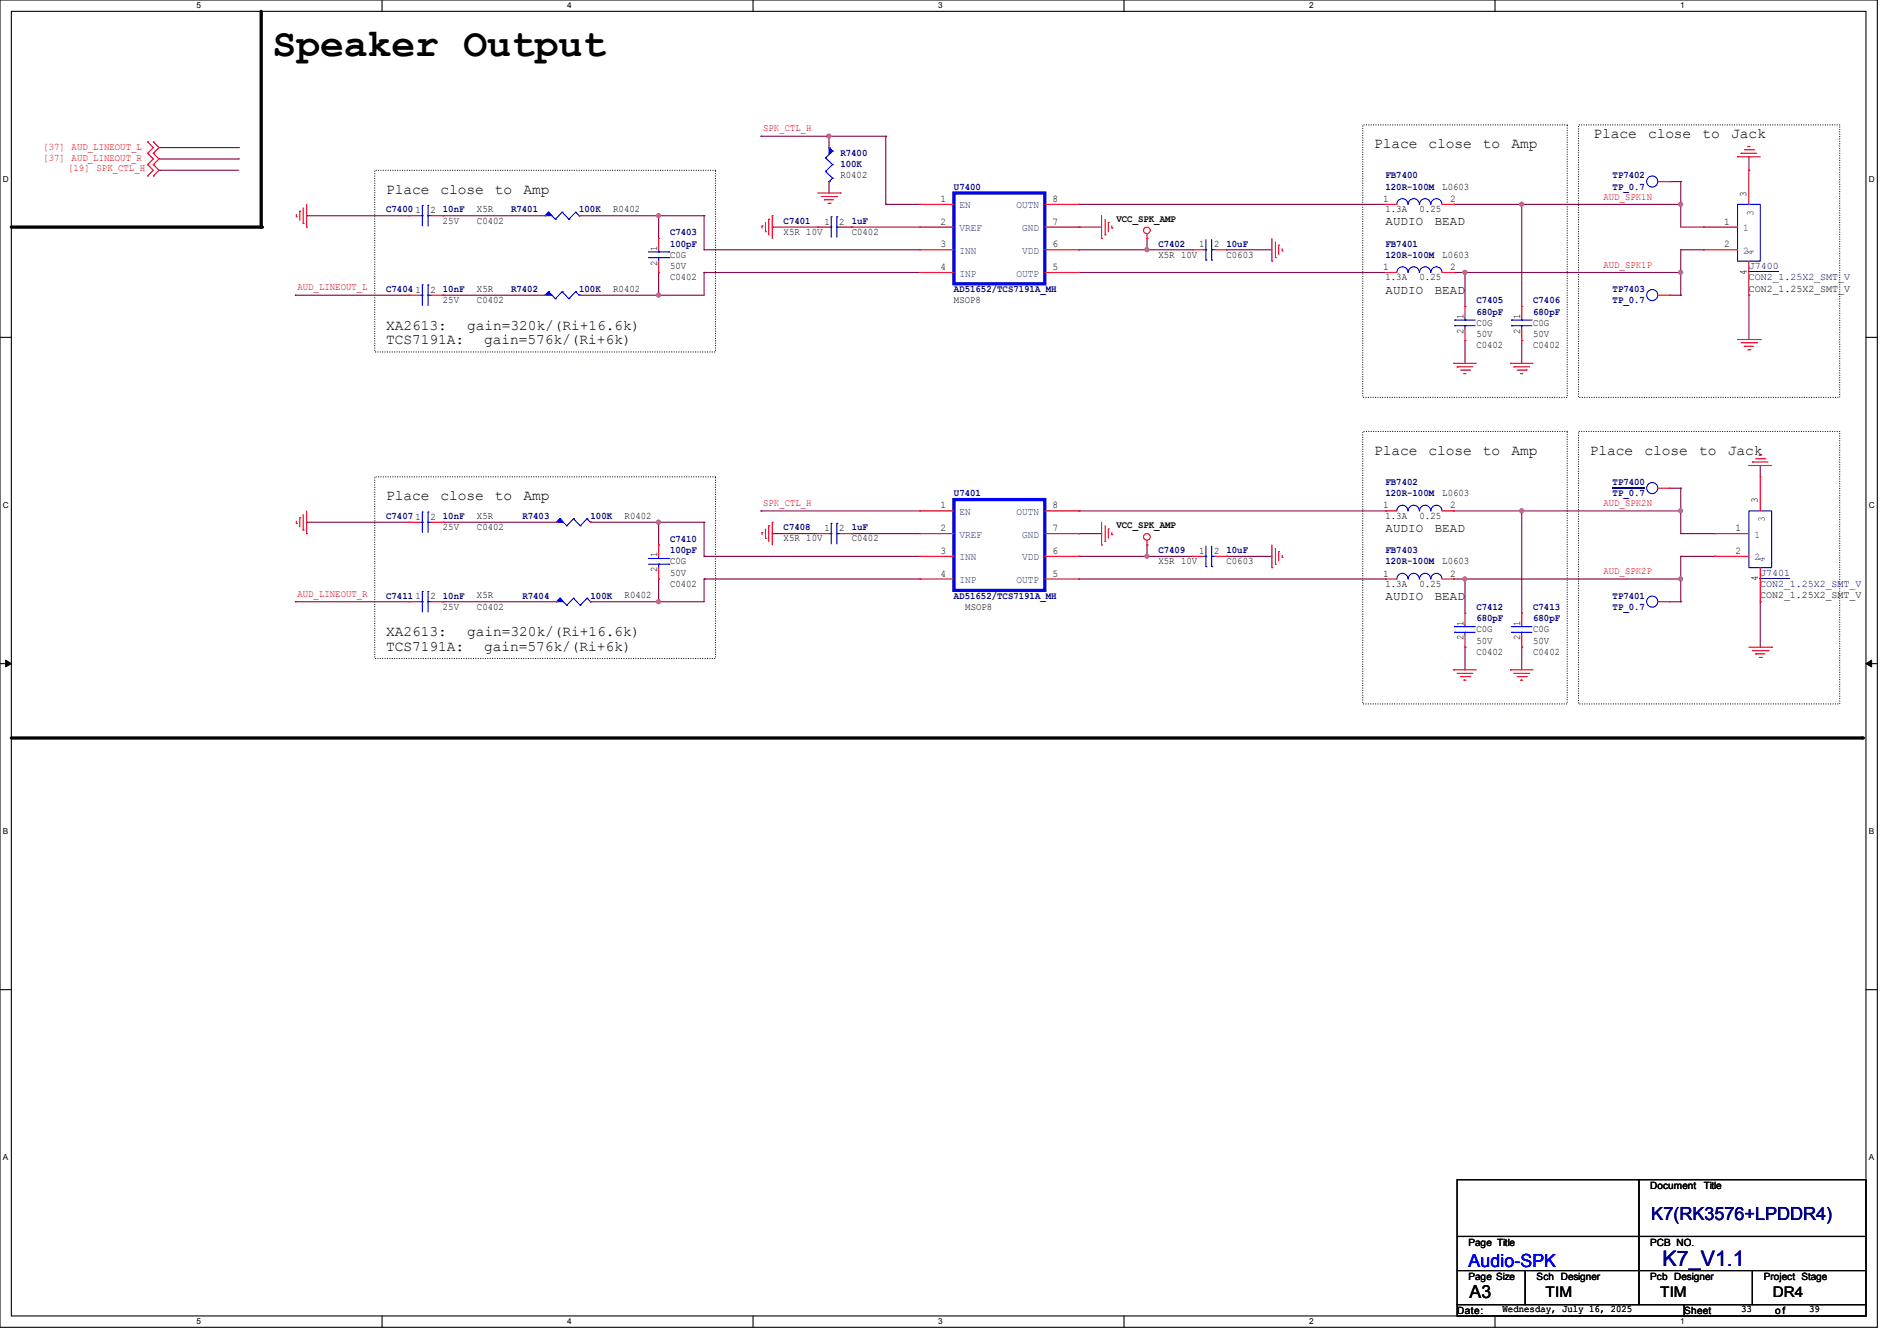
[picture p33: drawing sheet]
<svg xmlns="http://www.w3.org/2000/svg" width="297mm" height="210mm" viewBox="0 0 297 210" stroke-linecap="round" stroke-linejoin="round" font-family="sans-serif">
<defs><g id="words">
<text font-size="6.2" x="42.7" y="8.8">Speaker Output</text>
<text font-size="3.3" fill="#0000a0" x="260.3" y="198.2">K7_V1.1</text>
<text font-size="2.8" fill="#000080" x="258.5" y="191">K7(RK3576+LPDDR4)</text>
<text font-size="2.8" fill="#00f" x="229.9" y="198.5">Audio-SPK</text>
<text font-size="2.8" x="230.1" y="203.3">A3</text>
<g font-size="2.3">
<text x="215.1" y="23.2">Place</text>
<text x="223.6" y="23.2">close</text>
<text x="232.2" y="23.2">to</text>
<text x="236.6" y="23.2">Amp</text>
<text x="249.5" y="21.6">Place</text>
<text x="258" y="21.6">close</text>
<text x="266.6" y="21.6">to</text>
<text x="271.1" y="21.6">Jack</text>
<text x="60.5" y="30.3">Place</text>
<text x="69" y="30.3">close</text>
<text x="77.5" y="30.3">to</text>
<text x="82" y="30.3">Amp</text>
<text x="60.5" y="51.6">XA2613:</text>
<text x="60.5" y="53.9">TCS7191A:</text>
<text x="73.2" y="51.6">gain=320k/(Ri+16.6k)</text>
<text x="75.8" y="53.9">gain=576k/(Ri+6k)</text>
<text x="215.1" y="71.2">Place</text>
<text x="223.6" y="71.2">close</text>
<text x="232.2" y="71.2">to</text>
<text x="236.6" y="71.2">Amp</text>
<text x="248.9" y="71.2">Place</text>
<text x="257.5" y="71.2">close</text>
<text x="266" y="71.2">to</text>
<text x="270.5" y="71.2">Jack</text>
<text x="60.5" y="78.3">Place</text>
<text x="69" y="78.3">close</text>
<text x="77.5" y="78.3">to</text>
<text x="82" y="78.3">Amp</text>
<text x="60.5" y="99.7">XA2613:</text>
<text x="60.5" y="101.9">TCS7191A:</text>
<text x="73.2" y="99.7">gain=320k/(Ri+16.6k)</text>
<text x="75.8" y="101.9">gain=576k/(Ri+6k)</text>
<text x="242" y="203.2">TIM</text>
<text x="259.9" y="203.2">TIM</text>
<text x="277.5" y="203.2">DR4</text>
</g>
<g font-size="1.9">
<text x="216.9" y="35.3">AUDIO</text>
<text x="224.6" y="35.3">BEAD</text>
<text x="216.9" y="46">AUDIO</text>
<text x="224.6" y="46">BEAD</text>
<text x="216.9" y="83.3">AUDIO</text>
<text x="224.6" y="83.3">BEAD</text>
<text x="216.9" y="94">AUDIO</text>
<text x="224.6" y="94">BEAD</text>
</g>
<g font-size="1.6" fill="#f00">
<text x="6.8" y="23.5">[37] AUD_LINEOUT_L</text>
<text x="119.5" y="20.6">SPK_CTL_H</text>
<text x="6.8" y="25.2">[37] AUD_LINEOUT_R</text>
<text x="10.7" y="26.8">[19] SPK_CTL_H</text>
<text x="251" y="31.2">AUD_SPK1N</text>
<text x="251" y="41.9">AUD_SPK1P</text>
<text x="46.6" y="45.5">AUD_LINEOUT_L</text>
<text x="119.5" y="79.2">SPK_CTL_H</text>
<text x="251" y="79.2">AUD_SPK2N</text>
<text x="251" y="89.9">AUD_SPK2P</text>
<text x="46.6" y="93.5">AUD_LINEOUT_R</text>
</g>
<g font-size="1.6" fill="#000080">
<text x="131.6" y="24.4">R7400</text>
<text x="131.6" y="26.2">100K</text>
<text x="149.4" y="29.7">U7400</text>
<text x="216.9" y="27.9">FB7400</text>
<text x="216.9" y="29.7">120R-100M</text>
<text x="252.5" y="27.9">TP7402</text>
<text x="252.5" y="29.7">TP_0.7</text>
<text x="60.5" y="33.3">C7400</text>
<text x="69.3" y="33.3">10nF</text>
<text x="80" y="33.3">R7401</text>
<text x="90.7" y="33.3">100K</text>
<text x="122.7" y="35.1">C7401</text>
<text x="133.3" y="35.1">1uF</text>
<text x="104.9" y="36.8">C7403</text>
<text x="104.9" y="38.6">100pF</text>
<text x="181.4" y="38.6">C7402</text>
<text x="192" y="38.6">10uF</text>
<text x="216.9" y="38.6">FB7401</text>
<text x="216.9" y="40.4">120R-100M</text>
<text x="60.5" y="45.7">C7404</text>
<text x="69.3" y="45.7">10nF</text>
<text x="80" y="45.7">R7402</text>
<text x="90.7" y="45.7">100K</text>
<text x="149.4" y="45.7">AD51652/TCS7191A_MH</text>
<text x="231.1" y="47.5">C7405</text>
<text x="240" y="47.5">C7406</text>
<text x="252.5" y="45.7">TP7403</text>
<text x="252.5" y="47.5">TP_0.7</text>
<text x="273.8" y="42.1">J7400</text>
<text x="273.8" y="43.9">CON2_1.25X2_SMT_V</text>
<text x="231.1" y="49.3">680pF</text>
<text x="240" y="49.3">680pF</text>
<text x="149.4" y="77.7">U7401</text>
<text x="216.9" y="75.9">FB7402</text>
<text x="216.9" y="77.7">120R-100M</text>
<text x="252.5" y="75.9">TP7400</text>
<text x="252.5" y="77.7">TP_0.7</text>
<text x="60.5" y="81.3">C7407</text>
<text x="69.3" y="81.3">10nF</text>
<text x="81.8" y="81.3">R7403</text>
<text x="92.5" y="81.3">100K</text>
<text x="122.7" y="83.1">C7408</text>
<text x="133.3" y="83.1">1uF</text>
<text x="104.9" y="84.8">C7410</text>
<text x="104.9" y="86.6">100pF</text>
<text x="181.4" y="86.6">C7409</text>
<text x="192" y="86.6">10uF</text>
<text x="216.9" y="86.6">FB7403</text>
<text x="216.9" y="88.4">120R-100M</text>
<text x="60.5" y="93.7">C7411</text>
<text x="69.3" y="93.7">10nF</text>
<text x="81.8" y="93.7">R7404</text>
<text x="92.5" y="93.7">100K</text>
<text x="149.4" y="93.7">AD51652/TCS7191A_MH</text>
<text x="231.1" y="95.5">C7412</text>
<text x="240" y="95.5">C7413</text>
<text x="252.5" y="93.7">TP7401</text>
<text x="252.5" y="95.5">TP_0.7</text>
<text x="275.6" y="90.1">J7401</text>
<text x="275.6" y="91.9">CON2_1.25X2_SMT_V</text>
<text x="231.1" y="97.3">680pF</text>
<text x="240" y="97.3">680pF</text>
</g>
<g font-size="1.6">
<text x="131.6" y="27.9">R0402</text>
<text x="225.8" y="29.7">L0603</text>
<text x="65.1" y="33.4">1</text>
<text x="67.4" y="33.4">2</text>
<text x="69.3" y="35">25V</text>
<text x="74.7" y="35">C0402</text>
<text x="74.7" y="33.2">X5R</text>
<text x="96" y="33.2">R0402</text>
<text x="129.1" y="35.2">1</text>
<text x="131.4" y="35.2">2</text>
<text x="147.2" y="31.6">1</text>
<text x="147.2" y="35.2">2</text>
<text x="164.8" y="35.2">7</text>
<text x="164.8" y="31.6">8</text>
<text x="174.8" y="34.7">VCC_SPK_AMP</text>
<text x="216.6" y="31.6">1</text>
<text x="216.9" y="33.2">1.3A</text>
<text x="222.2" y="33.2">0.25</text>
<text x="227" y="31.6">2</text>
<text x="269.9" y="35.2">1</text>
<text x="273.4" y="30.8" transform="rotate(-90 273.4 30.8)">3</text>
<text x="102.9" y="41.6" transform="rotate(-90 102.9 41.6)">2</text>
<text x="102.9" y="39.3" transform="rotate(-90 102.9 39.3)">1</text>
<text x="104.9" y="40.3">C0G</text>
<text x="122.7" y="36.8">X5R 10V</text>
<text x="133.3" y="36.8">C0402</text>
<text x="147.2" y="38.7">3</text>
<text x="164.8" y="38.7">6</text>
<text x="181.4" y="40.3">X5R 10V</text>
<text x="187.7" y="38.7">1</text>
<text x="190.1" y="38.7">2</text>
<text x="192" y="40.3">C0603</text>
<text x="225.8" y="40.3">L0603</text>
<text x="269.9" y="38.7">2</text>
<text x="65.1" y="45.8">1</text>
<text x="67.4" y="45.8">2</text>
<text x="69.3" y="47.5">25V</text>
<text x="74.7" y="47.5">C0402</text>
<text x="74.7" y="45.7">X5R</text>
<text x="96" y="45.7">R0402</text>
<text x="104.9" y="43.9">C0402</text>
<text x="104.9" y="42.1">50V</text>
<text x="147.2" y="42.3">4</text>
<text x="149.4" y="47.5">MSOP8</text>
<text x="164.8" y="42.3">5</text>
<text x="216.6" y="42.3">1</text>
<text x="216.9" y="43.9">1.3A</text>
<text x="222.2" y="43.9">0.25</text>
<text x="227" y="42.3">2</text>
<text x="273.4" y="43" transform="rotate(-90 273.4 43)">4</text>
<text x="273.8" y="45.7">CON2_1.25X2_SMT_V</text>
<text x="229.1" y="52.3" transform="rotate(-90 229.1 52.3)">2</text>
<text x="229.1" y="50" transform="rotate(-90 229.1 50)">1</text>
<text x="231.1" y="51">C0G</text>
<text x="231.1" y="52.8">50V</text>
<text x="238" y="52.3" transform="rotate(-90 238 52.3)">2</text>
<text x="238" y="50" transform="rotate(-90 238 50)">1</text>
<text x="240" y="51">C0G</text>
<text x="240" y="52.8">50V</text>
<text x="231.1" y="54.6">C0402</text>
<text x="240" y="54.6">C0402</text>
<text x="225.8" y="77.7">L0603</text>
<text x="65.1" y="81.4">1</text>
<text x="67.4" y="81.4">2</text>
<text x="69.3" y="83">25V</text>
<text x="74.7" y="83">C0402</text>
<text x="74.7" y="81.2">X5R</text>
<text x="97.8" y="81.2">R0402</text>
<text x="129.1" y="83.2">1</text>
<text x="131.4" y="83.2">2</text>
<text x="147.2" y="79.6">1</text>
<text x="147.2" y="83.2">2</text>
<text x="164.8" y="83.2">7</text>
<text x="164.8" y="79.6">8</text>
<text x="174.8" y="82.7">VCC_SPK_AMP</text>
<text x="216.6" y="79.6">1</text>
<text x="216.9" y="81.2">1.3A</text>
<text x="222.2" y="81.2">0.25</text>
<text x="227" y="79.6">2</text>
<text x="271.7" y="83.2">1</text>
<text x="275.2" y="78.8" transform="rotate(-90 275.2 78.8)">3</text>
<text x="102.9" y="89.6" transform="rotate(-90 102.9 89.6)">2</text>
<text x="102.9" y="87.3" transform="rotate(-90 102.9 87.3)">1</text>
<text x="104.9" y="88.3">C0G</text>
<text x="122.7" y="84.8">X5R 10V</text>
<text x="133.3" y="84.8">C0402</text>
<text x="147.2" y="86.7">3</text>
<text x="164.8" y="86.7">6</text>
<text x="181.4" y="88.3">X5R 10V</text>
<text x="187.7" y="86.7">1</text>
<text x="190.1" y="86.7">2</text>
<text x="192" y="88.3">C0603</text>
<text x="225.8" y="88.3">L0603</text>
<text x="271.7" y="86.7">2</text>
<text x="65.1" y="93.9">1</text>
<text x="67.4" y="93.9">2</text>
<text x="69.3" y="95.5">25V</text>
<text x="74.7" y="95.5">C0402</text>
<text x="74.7" y="93.7">X5R</text>
<text x="97.8" y="93.7">R0402</text>
<text x="104.9" y="91.9">C0402</text>
<text x="104.9" y="90.1">50V</text>
<text x="147.2" y="90.3">4</text>
<text x="151.1" y="95.5">MSOP8</text>
<text x="164.8" y="90.3">5</text>
<text x="216.6" y="90.3">1</text>
<text x="216.9" y="91.9">1.3A</text>
<text x="222.2" y="91.9">0.25</text>
<text x="227" y="90.3">2</text>
<text x="275.2" y="91" transform="rotate(-90 275.2 91)">4</text>
<text x="275.6" y="93.7">CON2_1.25X2_SMT_V</text>
<text x="229.1" y="100.3" transform="rotate(-90 229.1 100.3)">2</text>
<text x="229.1" y="98" transform="rotate(-90 229.1 98)">1</text>
<text x="231.1" y="99">C0G</text>
<text x="231.1" y="100.8">50V</text>
<text x="238" y="100.3" transform="rotate(-90 238 100.3)">2</text>
<text x="238" y="98" transform="rotate(-90 238 98)">1</text>
<text x="240" y="99">C0G</text>
<text x="240" y="100.8">50V</text>
<text x="231.1" y="102.6">C0402</text>
<text x="240" y="102.6">C0402</text>
<text x="258.4" y="186.2">Document</text>
<text x="266.7" y="186.2">Title</text>
<text x="229.9" y="195.1">Page Title</text>
<text x="258.4" y="195.1">PCB NO.</text>
<text x="229.9" y="200.4">Page Size</text>
<text x="240.6" y="200.4">Sch Designer</text>
<text x="258.4" y="200.4">Pcb Designer</text>
<text x="276.1" y="200.4">Project Stage</text>
<text x="228.1" y="205.7">Date:</text>
<text x="235.2" y="205.5">Wednesday, July 16, 2025</text>
<text x="263.7" y="205.7">Sheet</text>
<text x="272.6" y="205.5">33</text>
<text x="277.9" y="205.7">o f</text>
<text x="283.3" y="205.5">39</text>
</g>
<g font-size="1.6" fill="#004080">
<text x="150.2" y="32.6">EN</text>
<text x="159.1" y="32.6">OUTN</text>
<text x="274.5" y="33.8" transform="rotate(-90 274.5 33.8)">3</text>
<text x="150.2" y="36.2">VREF</text>
<text x="150.2" y="39.8">INN</text>
<text x="160" y="39.8">VDD</text>
<text x="160" y="36.2">GND</text>
<text x="272.9" y="36.2">1</text>
<text x="272.9" y="39.8">2</text>
<text x="274.5" y="40" transform="rotate(-90 274.5 40)">4</text>
<text x="150.2" y="43.3">INP</text>
<text x="159.1" y="43.3">OUTP</text>
<text x="150.2" y="80.6">EN</text>
<text x="159.1" y="80.6">OUTN</text>
<text x="276.3" y="81.8" transform="rotate(-90 276.3 81.8)">3</text>
<text x="150.2" y="84.2">VREF</text>
<text x="150.2" y="87.8">INN</text>
<text x="160" y="87.8">VDD</text>
<text x="160" y="84.2">GND</text>
<text x="274.7" y="84.2">1</text>
<text x="274.7" y="87.8">2</text>
<text x="276.3" y="88" transform="rotate(-90 276.3 88)">4</text>
<text x="150.2" y="91.3">INP</text>
<text x="159.1" y="91.3">OUTP</text>
</g>
<g font-size="1.3">
<text x="30.8" y="1.3">5</text>
<text x="88.8" y="1.3">4</text>
<text x="146.9" y="1.3">3</text>
<text x="205" y="1.3">2</text>
<text x="263.1" y="1.3">1</text>
<text x=".5" y="28.4">D</text>
<text x="292.6" y="28.4">D</text>
<text x=".5" y="79.5">C</text>
<text x="292.6" y="79.5">C</text>
<text x=".5" y="130.6">B</text>
<text x="292.6" y="130.6">B</text>
<text x=".5" y="181.7">A</text>
<text x="292.6" y="181.7">A</text>
<text x="30.8" y="207.4">5</text>
<text x="88.8" y="207.4">4</text>
<text x="146.9" y="207.4">3</text>
<text x="205" y="207.4">2</text>
<text x="263.1" y="207.4">1</text>
</g>
</g></defs>
<g fill="none" stroke="#000" stroke-width=".17">
<path d="M0 0h293.9v207.9h-293.9zM1.8 1.8h290.3v204.3h-290.3zM59.8 0v1.8M117.9 0v1.8M176 0v1.8M234.1 0v1.8M0 52.8h1.8M292.1 52.8h1.8M0 103.9h1.8M292.1 103.9h1.8M0 155h1.8M292.1 155h1.8"/>
<path d="M59.8 206.1v1.8M117.9 206.1v1.8M176 206.1v1.8M234.1 206.1v1.8"/>
</g>
<path d="M.9 103.4l.9 .5-.9 .5zM292.1 103.9l.9-.5v1z" fill="#000"/>
<path d="M.9 103.4l.9 .5-.9 .5zM292.1 103.9l.9-.5v1z" fill="none" stroke="#000" stroke-width=".16"/>
<path d="M40.9 1.8v33.8h-39.1M1.8 115.6h289.8" fill="none" stroke="#000" stroke-width=".51"/>
<g fill="#000">
<circle cx="40.9" cy="35.6" r=".25"/>
<circle cx="291.6" cy="115.6" r=".25"/>
</g>
<path d="M213.4 19.6h32v42.6h-32zM247.1 19.6h40.9v42.6h-40.9zM58.7 26.7h53.3v28.4h-53.3zM58.7 74.7h53.3v28.4h-53.3zM213.4 67.6h32v42.6h-32zM247.1 67.6h40.9v42.6h-40.9z" fill="none" stroke="#000" stroke-width=".17" stroke-dasharray="0 .3"/>
<g fill="none" stroke="#800040" stroke-width=".17">
<path d="M24.9 26.7h.1M24.9 23.1h12.4M24.9 24.9h12.4M24.9 26.7h12.4M37.3 23.1h.1M37.3 24.9h.1M48 33.8h.1M48 33.8h16M69.3 33.8h.1M69.3 33.8h16M129.8 21.3h.1M129.8 21.3h8.9"/>
<path d="M46.2 46.2h.1M46.2 46.2h17.8M69.3 46.2h.1M69.3 46.2h16M46.2 94.2h.1M46.2 94.2h17.8M48 81.8h.1M48 81.8h16M69.3 81.8h.1M69.3 94.2h.1M69.3 81.8h17.8M69.3 94.2h17.8"/>
</g>
<circle cx="129.8" cy="21.3" r=".32" fill="#f0f"/>
<circle cx="129.8" cy="21.3" r=".32" fill="none" stroke="#f0f" stroke-width=".17"/>
<path d="M138.7 32h.1M138.7 32h5.3M168.9 32h.1M168.9 32h48M227.6 32h.1M227.6 32h35.5M238.3 32h.1M238.3 32v16M263.1 32h.1" fill="none" stroke="#800040" stroke-width=".17"/>
<circle cx="238.2" cy="32" r=".32" fill="#f0f"/>
<circle cx="238.2" cy="32" r=".32" fill="none" stroke="#f0f" stroke-width=".17"/>
<circle cx="263.1" cy="32" r=".32" fill="#f0f"/>
<circle cx="263.1" cy="32" r=".32" fill="none" stroke="#f0f" stroke-width=".17"/>
<g fill="none" stroke="#800040" stroke-width=".17">
<path d="M110.2 39.1h.1M110.2 39.1h33.8M120.9 35.6h.1M120.9 35.6h7.1M133.3 35.6h.1M133.3 35.6h10.7M168.9 35.6h.1M168.9 39.1h.1M168.9 35.6h3.6M168.9 39.1h10.7M263.1 32h.1M263.1 39.1h.1"/>
<path d="M263.1 32v3.6h3.6M263.1 39.1v3.6M263.1 39.1h3.6M266.7 35.6h.1M266.7 39.1h.1M103.1 46.2h.1M103.1 46.2h7.1M168.9 42.7h.1M168.9 42.7h48M227.6 42.7h.1M227.6 42.7h35.5M263.1 42.7h.1"/>
</g>
<circle cx="229.3" cy="42.7" r=".32" fill="#f0f"/>
<circle cx="229.3" cy="42.7" r=".32" fill="none" stroke="#f0f" stroke-width=".17"/>
<circle cx="263.1" cy="42.7" r=".32" fill="#f0f"/>
<circle cx="263.1" cy="42.7" r=".32" fill="none" stroke="#f0f" stroke-width=".17"/>
<path d="M229.4 48h.1M229.4 53.3h.1M229.4 42.7v5.3M229.4 53.3v3.6M238.3 53.3h.1M238.3 53.3v3.6M227.6 80h.1M227.6 80h35.5M263.1 80h.1" fill="none" stroke="#800040" stroke-width=".17"/>
<circle cx="238.2" cy="80" r=".32" fill="#f0f"/>
<circle cx="238.2" cy="80" r=".32" fill="none" stroke="#f0f" stroke-width=".17"/>
<path d="M227.6 90.7h.1M227.6 90.7h35.5M238.3 80h.1M238.3 80v16M263.1 80h.1M263.1 87.1h.1M263.1 90.7h.1M263.1 80v3.6h5.4M263.1 87.1v3.6M263.1 87.1h5.4M268.5 83.6h.1M268.5 87.1h.1" fill="none" stroke="#800040" stroke-width=".17"/>
<circle cx="229.3" cy="90.7" r=".32" fill="#f0f"/>
<circle cx="229.3" cy="90.7" r=".32" fill="none" stroke="#f0f" stroke-width=".17"/>
<circle cx="263.1" cy="90.7" r=".32" fill="#f0f"/>
<circle cx="263.1" cy="90.7" r=".32" fill="none" stroke="#f0f" stroke-width=".17"/>
<path d="M90.7 33.8h.1M90.7 33.8h12.4M129.8 28.4h.1M129.8 28.4v1.8M229.4 90.7h.1M229.4 90.7v5.3M229.4 101.3h.1M229.4 101.3v3.6M238.3 101.3h.1M238.3 101.3v3.6" fill="none" stroke="#800040" stroke-width=".17"/>
<circle cx="103.1" cy="33.8" r=".32" fill="#f0f"/>
<circle cx="103.1" cy="33.8" r=".32" fill="none" stroke="#f0f" stroke-width=".17"/>
<path d="M90.7 46.2h12.4M103.1 46.2h.1" fill="none" stroke="#800040" stroke-width=".17"/>
<circle cx="103.1" cy="46.2" r=".32" fill="#f0f"/>
<circle cx="103.1" cy="46.2" r=".32" fill="none" stroke="#f0f" stroke-width=".17"/>
<path d="M179.6 37.3h.1M179.6 39.1h.1M179.6 37.3v1.8M179.6 39.1h7.1" fill="none" stroke="#800040" stroke-width=".17"/>
<circle cx="179.6" cy="39.1" r=".32" fill="#f0f"/>
<circle cx="179.6" cy="39.1" r=".32" fill="none" stroke="#f0f" stroke-width=".17"/>
<path d="M192 39.1h.1M192 39.1h7.1M92.5 81.8h.1M92.5 81.8h10.6" fill="none" stroke="#800040" stroke-width=".17"/>
<circle cx="103.1" cy="81.8" r=".32" fill="#f0f"/>
<circle cx="103.1" cy="81.8" r=".32" fill="none" stroke="#f0f" stroke-width=".17"/>
<path d="M92.5 94.2h.1M92.5 94.2h10.6" fill="none" stroke="#800040" stroke-width=".17"/>
<circle cx="103.1" cy="94.2" r=".32" fill="#f0f"/>
<circle cx="103.1" cy="94.2" r=".32" fill="none" stroke="#f0f" stroke-width=".17"/>
<g fill="none" stroke="#800040" stroke-width=".17">
<path d="M110.2 87.1h.1M110.2 87.1h33.8M119.1 80h.1M119.1 80h24.9M120.9 83.6h.1M120.9 83.6h7.1M133.3 83.6h.1M133.3 83.6h10.7M168.9 80h.1M168.9 83.6h.1M168.9 87.1h.1M168.9 80h48"/>
<path d="M168.9 83.6h3.6M168.9 87.1h17.8M179.6 85.3h.1M179.6 87.1h.1M179.6 85.3v1.8"/>
</g>
<circle cx="179.6" cy="87.1" r=".32" fill="#f0f"/>
<circle cx="179.6" cy="87.1" r=".32" fill="none" stroke="#f0f" stroke-width=".17"/>
<g fill="none" stroke="#800040" stroke-width=".17">
<path d="M103.1 33.8h.1M103.1 33.8v3.5M103.1 33.8h7.1M110.2 33.8h.1M110.2 33.8v5.3M119.1 21.3h.1M119.1 21.3h10.7M129.8 21.3h.1M129.8 21.3v1.8M138.7 21.3h.1M138.7 21.3v10.7M273.8 26.7h.1"/>
<path d="M273.8 24.6v2.1M103.1 42.7h.1M103.1 42.7v3.5M110.2 42.7h.1M110.2 42.7v3.5M110.2 42.7h33.8M273.8 46.2h.1M273.8 46.2v7M261.4 76.5h1.7M263.1 76.5h.1M263.1 76.5v3.5M275.6 72.9h.1"/>
<path d="M275.6 72.9v1.8M103.1 94.2h.1M103.1 81.8h.1M103.1 90.7h.1M103.1 81.8v3.5M103.1 90.7v3.5M103.1 81.8h7.1M110.2 81.8h.1M110.2 90.7h.1M110.2 90.7v3.5h-7.1M110.2 90.7h33.8M110.2 81.8v5.3"/>
<path d="M168.9 90.7h.1M168.9 90.7h48M192 87.1h.1M192 87.1h7.1M261.4 94.2h1.7M263.1 94.2h.1M263.1 90.7h.1M263.1 80h.1M263.1 90.7v3.5M275.6 94.2h.1M275.6 94.2v7.1"/>
</g>
<circle cx="263.1" cy="80" r=".32" fill="#f0f"/>
<circle cx="263.1" cy="80" r=".32" fill="none" stroke="#f0f" stroke-width=".17"/>
<path d="M261.4 28.4h1.7M263.1 28.4h.1M263.1 32h.1M263.1 28.4v3.6M261.4 46.2h1.7M263.1 46.2h.1M263.1 42.7h.1M263.1 42.7v3.5" fill="none" stroke="#800040" stroke-width=".17"/>
<g fill="none" stroke="#f00" stroke-width=".17">
<path d="M23.1 24h.1M23.1 22.2h.1M23.1 25.8h.1M23.1 27.6h.1M23.1 22.2l.9 .9-.9 .9M23.1 24l.9 .9-.9 .9M23.1 25.8l.9 .9-.9 .9M24 22.2h.1M24 24h.1M24 25.8h.1M24 27.6h.1M24 22.2l.9 .9-.9 .9"/>
<path d="M24 24l.9 .9-.9 .9M24 25.8l.9 .9-.9 .9M46.4 34h.1M46.4 33.6v.4M46.9 33.1h.1M46.9 33.1v1.4M47.5 35h.1M47.5 32.6v2.4M48 35.6h.1M48 32v3.6M103.1 37.3h.1M103.1 37.3v1.8"/>
<path d="M119.3 35.4h.1M119.3 35.4v.3M119.8 36.3h.1M119.8 34.8v1.5M120.4 34.3h.1M120.4 34.3v2.5M120.9 33.8h.1M120.9 33.8v3.5M128 30.2h3.6M128.6 30.8h2.4M129.1 31.3h.1M129.1 31.3h1.4"/>
<path d="M129.6 31.8h.4M130 31.8h.1M131 30.8h.1M131.6 30.2h.1M172.5 37.3h.1M172.5 33.8v3.5M173 36.8h.1M173 34.3v2.5M173.5 34.8h.1M173.5 34.8v1.5M174.1 35.7h.1M174.1 35.4v.3"/>
<path d="M179.6 37.3h.1M179.6 36.6v.7M199.1 37.3v3.6M199.7 37.9v2.4M200.2 38.4h.1M200.2 38.4v1.4M200.7 39.3h.1M200.7 38.9v.4M266.7 35.6h.1M266.7 39.1h.1M266.7 35.6h5.3M266.7 39.1h5.3"/>
<path d="M272 24.6h.1M272 24.6h3.6M272.6 24h.1M272.6 24h2.4M273.1 23.5h1.4M273.6 22.9h.1M273.6 22.9h.4M273.8 26.7h.1M273.8 26.7v5.3M274.5 23.5h.1M103.1 42.7h.1M103.1 40.9v1.8"/>
<path d="M199.1 40.9h.1M199.7 40.3h.1M216.9 42.7h.1M216.9 42.7h1.8M225.8 42.7h1.8M227.6 56.9h.1M227.6 42.7h.1M227.6 56.9h3.5M228.1 57.4h.1M228.1 57.4h2.5M228.6 58h1.5M229.2 58.5h.1"/>
<path d="M229.2 58.5h.3M230.1 58h.1M236.5 56.9h.1M236.5 56.9h3.5M237 57.4h.1M237 57.4h2.5M237.5 58h1.5M238.1 58.5h.1M238.1 58.5h.3M239 58h.1M272 53.2h3.6M272.6 53.7h2.4"/>
<path d="M273.1 54.2h.1M273.1 54.2h1.4M273.6 54.8h.4M273.8 46.2h.1M273.8 40.9v5.3M274 54.8h.1M275 53.7h.1M275.6 53.2h.1M273.8 72.9h.1M273.8 72.9h3.6M274.4 72.3h.1M274.4 72.3h2.4"/>
<path d="M274.9 71.8h1.4M275.4 71.3h.1M275.4 71.3h.4M276.3 71.8h.1M46.4 82h.1M46.4 81.6v.4M46.9 81.1h.1M46.9 81.1v1.4M47.5 83h.1M47.5 80.6v2.4M48 83.6h.1M48 80v3.6"/>
<path d="M119.3 83.4h.1M119.3 83.4v.3M119.8 84.3h.1M119.8 82.8v1.5M120.4 82.3h.1M120.4 82.3v2.5M120.9 81.8h.1M120.9 81.8v3.5M172.5 85.3h.1M172.5 81.8v3.5M173 84.8h.1M173 82.3v2.5"/>
<path d="M173.5 82.8h.1M173.5 82.8v1.5M174.1 83.7h.1M174.1 83.4v.3M179.6 85.3h.1M179.6 84.6v.7M199.1 88.9h.1M199.1 85.3v3.6M199.7 88.3h.1M199.7 85.9v2.4M200.2 86.4h.1M200.2 86.4v1.4"/>
<path d="M200.7 87.3h.1M200.7 87v.3M227.6 104.9h.1M227.6 104.9h3.5M228.1 105.5h.1M228.1 105.5h2.5M228.6 106h1.5M229.2 106.5h.1M229.2 106.5h.3M230.1 106h.1M236.5 104.9h.1M236.5 104.9h3.5"/>
<path d="M237 105.5h.1M237 105.5h2.5M237.5 106h1.5M238.1 106.5h.1M238.1 106.5h.3M239 106h.1M273.8 101.3h3.6M274.4 101.9h2.4M274.9 102.4h.1M274.9 102.4h1.4M275.4 103h.4M275.8 103h.1"/>
<path d="M276.8 101.9h.1M277.4 101.3h.1"/>
<circle cx="179.6" cy="36.1" r=".52"/>
<circle cx="179.6" cy="84.1" r=".52"/>
</g>
<path d="M228.1 184.7h28.5v8.9h-28.5zM228.1 193.6h28.5v5.4h-28.5zM228.1 199h10.7v5.3h-10.7zM238.8 199h17.8v5.3h-17.8zM256.6 199h17.8v5.3h-17.8zM256.6 193.6h35.5v5.4h-35.5zM256.6 184.7h35.5v8.9h-35.5zM274.4 199h17.7v5.3h-17.7zM228.1 204.3h35.6v1.8h-35.6zM263.7 204.3h28.4v1.8h-28.4z" fill="none" stroke="#000" stroke-width=".17"/>
<g fill="none" stroke="#00f" stroke-width=".17">
<path d="M101.5 39.5h3.2M103.1 39.5h.1M103.1 39.1v.4M104.7 39.5h.1M129.2 24.7h.1M129.2 26.8h.1M129.2 24.7l1.1 1.1M129.2 26.8l1.1 1.1M129.8 28.4h.1M129.8 23.1l.5 .6M130.3 23.7h.1M130.3 25.8h.1"/>
<path d="M130.3 27.9h.1M130.3 23.7l-1.1 1M130.3 25.8l-1.1 1M130.3 27.9l-.5 .5M272 32h3.6v8.9h-3.6zM101.5 40.3h3.2M103.1 40.3h.1M103.1 40.3v.6M104.7 40.3h.1M218.7 42.7a.87 .87 0 0 1 .9-.9 .87 .87 0 0 1 .8 .9M220.5 42.7a.87 .87 0 0 1 .8-.9 .87 .87 0 0 1 .9 .9M222.2 42.7a.87 .87 0 0 1 .9-.9 .87 .87 0 0 1 .9 .9"/>
<path d="M224 42.7a.87 .87 0 0 1 .9-.9 .87 .87 0 0 1 .9 .9"/>
</g>
<path d="M273.8 42.5h4.7" fill="none" stroke="#000080" stroke-width=".16"/>
<path d="M129.8 23.1l.5 .6-.5 .5z" fill="#00f"/>
<g fill="none" stroke="#00f" stroke-width=".17">
<path d="M65.8 33.8h.3M66.1 33.8h.1M66.1 32.2h.1M66.1 32.2v3.2M67 32.2h.1M67 33.8h.1M67 32.2v3.2M67 33.8h.6M129.8 23.1l.5 .6-.5 .5zM188.5 39.1h.3M188.8 39.1h.1M188.8 37.5v3.2"/>
<path d="M189.7 39.1h.1M189.7 39.1h.5M189.7 37.5v3.2M188.8 40.7h.1M189.7 40.7h.1M65.8 81.8h.3M66.1 81.8h.1M66.1 80.2h.1M66.1 80.2v3.2M67 80.2h.1M67 81.8h.1M67 81.8h.6"/>
<path d="M67 80.2v3.2M87.7 81.2h.1M87.7 81.2l-.6 .6M87.7 81.2l1 1.1M88.7 82.3h.1M89.8 81.2h.1M89.8 81.2l-1.1 1.1M89.8 81.2l1 1.1M90.8 82.3h.1M91.9 81.2h.1M91.9 81.2l-1.1 1.1M91.9 81.2l.6 .6"/>
<path d="M92.5 81.8h.1M218.7 90.7a.87 .87 0 0 1 .9-.9 .87 .87 0 0 1 .8 .9M220.5 90.7a.87 .87 0 0 1 .8-.9 .87 .87 0 0 1 .9 .9M222.2 90.7a.87 .87 0 0 1 .9-.9 .87 .87 0 0 1 .9 .9M224 90.7a.87 .87 0 0 1 .9-.9 .87 .87 0 0 1 .9 .9"/>
</g>
<g fill="none" stroke="#f00" stroke-width=".17">
<path d="M64 33.8h.1M64 33.8h1.8M67.6 33.8h1.7M69.3 33.8h.1M129.8 23.1h.1M129.8 28.4h.1M186.7 39.1h.1M186.7 39.1h1.8M190.2 39.1h1.8M192 39.1h.1M64 81.8h.1M64 81.8h1.8"/>
<path d="M67.6 81.8h1.7M69.3 81.8h.1M216.9 90.7h.1M216.9 90.7h1.8M225.8 90.7h1.8M227.6 90.7h.1"/>
</g>
<path d="M87.7 81.2l.5 .6h-1.1z" fill="#00f"/>
<g fill="none" stroke="#00f" stroke-width=".17">
<path d="M87.7 81.2l.5 .6h-1.1zM87.7 93.7h.1M87.7 93.7l-.6 .5M87.7 93.7l1 1.1M88.7 94.8h.1M89.8 93.7h.1M89.8 93.7l-1.1 1.1M89.8 93.7l1 1.1M90.8 94.8h.1M91.9 93.7h.1M91.9 93.7l-1.1 1.1M91.9 93.7l.6 .5"/>
<path d="M92.5 94.2h.1M129.8 83.6h.3M130.1 83.6h.1M130.1 82h.1M130.1 82v3.2M131 82h.1M131 83.6h.1M131 83.6h.6M131 82v3.2"/>
</g>
<path d="M87.1 81.8h.1M92.5 81.8h.1M128 83.6h.1M128 83.6h1.8M131.6 83.6h1.7M133.3 83.6h.1" fill="none" stroke="#f00" stroke-width=".17"/>
<path d="M87.1 94.2l.6-.5 .5 .5z" fill="#00f"/>
<g fill="none" stroke="#00f" stroke-width=".17">
<path d="M85.9 33.2h.1M85.9 33.2l-.6 .6M85.9 33.2l1.1 1.1M87 34.3h.1M88 33.2h.1M88 33.2l-1 1.1M88 33.2l1.1 1.1M89.1 34.3h.1M90.1 33.2h.1M90.1 33.2l-1 1.1M90.1 33.2l.6 .6M90.7 33.8h.1"/>
<path d="M218.7 32a.87 .87 0 0 1 .9-.9 .87 .87 0 0 1 .8 .9M220.5 32a.87 .87 0 0 1 .8-.9 .87 .87 0 0 1 .9 .9M222.2 32a.87 .87 0 0 1 .9-.9 .87 .87 0 0 1 .9 .9M224 32a.87 .87 0 0 1 .9-.9 .87 .87 0 0 1 .9 .9M87.1 94.2l.6-.5 .5 .5z"/>
<circle cx="258.7" cy="76.4" r=".87"/>
</g>
<path d="M216.9 32h.1M216.9 32h1.8M225.8 32h1.8M227.6 32h.1M259.6 76.5h1.8M261.4 76.5h.1M87.1 94.2h.1M92.5 94.2h.1" fill="none" stroke="#f00" stroke-width=".17"/>
<path d="M252.4 76.4h5.2" fill="none" stroke="#000080" stroke-width=".21"/>
<path d="M85.9 33.2l.5 .6h-1.1z" fill="#00f"/>
<g fill="none" stroke="#00f" stroke-width=".17">
<path d="M85.9 33.2l.5 .6h-1.1zM85.9 45.7h.1M85.9 45.7l-.6 .5M85.9 45.7l1.1 1.1M87 46.8h.1M88 45.7h.1M88 45.7l-1 1.1M88 45.7l1.1 1.1M89.1 46.8h.1M90.1 45.7h.1M90.1 45.7l-1 1.1M90.1 45.7l.6 .5"/>
<path d="M90.7 46.2h.1M227.8 51h.1M227.8 50.1h.1M227.8 51h3.2M227.8 50.1h3.2M229.4 50.1h.1M229.4 51h.1M229.4 49.8v.3M229.4 51v.6M236.6 51h.1M236.6 50.1h.1M236.6 51h3.3"/>
<path d="M236.6 50.1h3.3M238.3 50.1h.1M238.3 51h.1M238.3 49.8v.3M238.3 51v.6M65.8 94.2h.3M66.1 94.2h.1M66.1 92.6h.1M66.1 92.6v3.2M67 92.6h.1M67 94.2h.1M67 94.2h.6"/>
<path d="M67 92.6v3.2M218.7 80a.87 .87 0 0 1 .9-.9 .87 .87 0 0 1 .8 .9M220.5 80a.87 .87 0 0 1 .8-.9 .87 .87 0 0 1 .9 .9M222.2 80a.87 .87 0 0 1 .9-.9 .87 .87 0 0 1 .9 .9M224 80a.87 .87 0 0 1 .9-.9 .87 .87 0 0 1 .9 .9M227.8 99h.1M227.8 98.1h.1M227.8 99h3.2M227.8 98.1h3.2M229.4 98.1h.1M229.4 99h.1M229.4 97.8v.3"/>
<path d="M229.4 99v.6M273.8 80h3.6v8.9h-3.6z"/>
<circle cx="258.7" cy="94.2" r=".87"/>
</g>
<g fill="none" stroke="#f00" stroke-width=".17">
<path d="M85.3 33.8h.1M90.7 33.8h.1M229.4 48h.1M229.4 53.3h.1M229.4 48v1.8M229.4 51.6v1.7M238.3 48h.1M238.3 53.3h.1M238.3 48v1.8M238.3 51.6v1.7M275.6 74.7h.1M275.6 74.7v5.3"/>
<path d="M64 94.2h.1M64 94.2h1.8M67.6 94.2h1.7M69.3 94.2h.1M144 80h.1M144 83.6h.1M144 87.1h.1M144 90.7h.1M144 83.6h5.4M144 87.1h5.4M144 80h5.4M144 90.7h5.4"/>
<path d="M163.6 83.6h5.3M163.6 87.1h5.3M163.6 80h5.3M163.6 90.7h5.3M168.9 90.7h.1M168.9 87.1h.1M168.9 83.6h.1M168.9 80h.1M216.9 80h.1M216.9 80h1.8M225.8 80h1.8M227.6 80h.1"/>
<path d="M229.4 96h.1M229.4 96v1.8M229.4 99.6v1.7M259.6 94.2h1.8M261.4 94.2h.1M268.5 83.6h.1M268.5 87.1h.1M268.5 83.6h5.3M268.5 87.1h5.3M275.6 94.2h.1M275.6 88.9v5.3M229.4 101.3h.1"/>
</g>
<path d="M275.5 90.5h4.7" fill="none" stroke="#000080" stroke-width=".16"/>
<path d="M149.4 78.2h14.2v14.3h-14.2z" fill="none" stroke="#00f" stroke-width=".51"/>
<path d="M85.9 45.7l.5 .5h-1.1z" fill="#00f"/>
<g fill="none" stroke="#00f" stroke-width=".17">
<path d="M129.8 35.6h.3M130.1 35.6h.1M130.1 34h.1M130.1 34v3.2M131 34h.1M131 35.6h.1M131 35.6h.6M131 34v3.2M65.8 46.2h.3M66.1 46.2h.1M66.1 44.6h.1M66.1 44.6v3.2"/>
<path d="M67 44.6h.1M67 46.2h.1M67 46.2h.6M67 44.6v3.2M85.9 45.7l.5 .5h-1.1zM101.5 88.3h3.2M101.5 87.5h3.2M103.1 87.5h.1M103.1 88.3h.1M103.1 87.1v.4M103.1 88.3v.6M104.7 88.3h.1"/>
<path d="M104.7 87.5h.1M188.5 87.1h.3M188.8 87.1h.1M188.8 88.7h.1M188.8 85.5v3.2M189.7 88.7h.1M189.7 87.1h.1M189.7 87.1h.5M189.7 85.5v3.2M236.6 99h.1M236.6 98.1h.1M236.6 99h3.3"/>
<path d="M236.6 98.1h3.3M238.3 98.1h.1M238.3 99h.1M238.3 97.8v.3M238.3 99v.6"/>
<circle cx="258.7" cy="28.4" r=".87"/>
<circle cx="258.7" cy="46.2" r=".87"/>
</g>
<g fill="none" stroke="#f00" stroke-width=".17">
<path d="M128 35.6h.1M128 35.6h1.8M131.6 35.6h1.7M133.3 35.6h.1M144 32h.1M144 35.6h.1M144 39.1h.1M144 35.6h5.4M144 32h5.4M144 39.1h5.4M163.6 35.6h5.3M163.6 32h5.3"/>
<path d="M163.6 39.1h5.3M168.9 39.1h.1M168.9 35.6h.1M168.9 32h.1M259.6 28.4h1.8M261.4 28.4h.1M64 46.2h.1M64 46.2h1.8M67.6 46.2h1.7M69.3 46.2h.1M85.3 46.2h.1M90.7 46.2h.1"/>
<path d="M144 42.7h.1M144 42.7h5.4M163.6 42.7h5.3M168.9 42.7h.1M259.6 46.2h1.8M261.4 46.2h.1M103.1 85.3h.1M103.1 90.7h.1M103.1 85.3v1.8M103.1 88.9v1.8M186.7 87.1h.1M186.7 87.1h1.8"/>
<path d="M190.2 87.1h1.8M192 87.1h.1M238.3 96h.1M238.3 96v1.8M238.3 99.6v1.7M238.3 101.3h.1"/>
</g>
<path d="M149.4 30.2h14.2v14.2h-14.2z" fill="none" stroke="#00f" stroke-width=".51"/>
<circle cx="129.8" cy="21.3" r=".32" fill="#f0f"/>
<circle cx="129.8" cy="21.3" r=".32" fill="none" stroke="#f0f" stroke-width=".17"/>
<circle cx="238.2" cy="32" r=".32" fill="#f0f"/>
<circle cx="238.2" cy="32" r=".32" fill="none" stroke="#f0f" stroke-width=".17"/>
<circle cx="263.1" cy="32" r=".32" fill="#f0f"/>
<circle cx="263.1" cy="32" r=".32" fill="none" stroke="#f0f" stroke-width=".17"/>
<circle cx="229.3" cy="42.7" r=".32" fill="#f0f"/>
<circle cx="229.3" cy="42.7" r=".32" fill="none" stroke="#f0f" stroke-width=".17"/>
<circle cx="263.1" cy="42.7" r=".32" fill="#f0f"/>
<circle cx="263.1" cy="42.7" r=".32" fill="none" stroke="#f0f" stroke-width=".17"/>
<circle cx="238.2" cy="80" r=".32" fill="#f0f"/>
<circle cx="238.2" cy="80" r=".32" fill="none" stroke="#f0f" stroke-width=".17"/>
<circle cx="229.3" cy="90.7" r=".32" fill="#f0f"/>
<circle cx="229.3" cy="90.7" r=".32" fill="none" stroke="#f0f" stroke-width=".17"/>
<circle cx="263.1" cy="90.7" r=".32" fill="#f0f"/>
<circle cx="263.1" cy="90.7" r=".32" fill="none" stroke="#f0f" stroke-width=".17"/>
<circle cx="103.1" cy="33.8" r=".32" fill="#f0f"/>
<circle cx="103.1" cy="33.8" r=".32" fill="none" stroke="#f0f" stroke-width=".17"/>
<circle cx="103.1" cy="46.2" r=".32" fill="#f0f"/>
<circle cx="103.1" cy="46.2" r=".32" fill="none" stroke="#f0f" stroke-width=".17"/>
<circle cx="179.6" cy="39.1" r=".32" fill="#f0f"/>
<circle cx="179.6" cy="39.1" r=".32" fill="none" stroke="#f0f" stroke-width=".17"/>
<circle cx="103.1" cy="81.8" r=".32" fill="#f0f"/>
<circle cx="103.1" cy="81.8" r=".32" fill="none" stroke="#f0f" stroke-width=".17"/>
<circle cx="103.1" cy="94.2" r=".32" fill="#f0f"/>
<circle cx="103.1" cy="94.2" r=".32" fill="none" stroke="#f0f" stroke-width=".17"/>
<circle cx="179.6" cy="87.1" r=".32" fill="#f0f"/>
<circle cx="179.6" cy="87.1" r=".32" fill="none" stroke="#f0f" stroke-width=".17"/>
<circle cx="263.1" cy="80" r=".32" fill="#f0f"/>
<circle cx="263.1" cy="80" r=".32" fill="none" stroke="#f0f" stroke-width=".17"/>
<use href="#words"/>
</svg>
